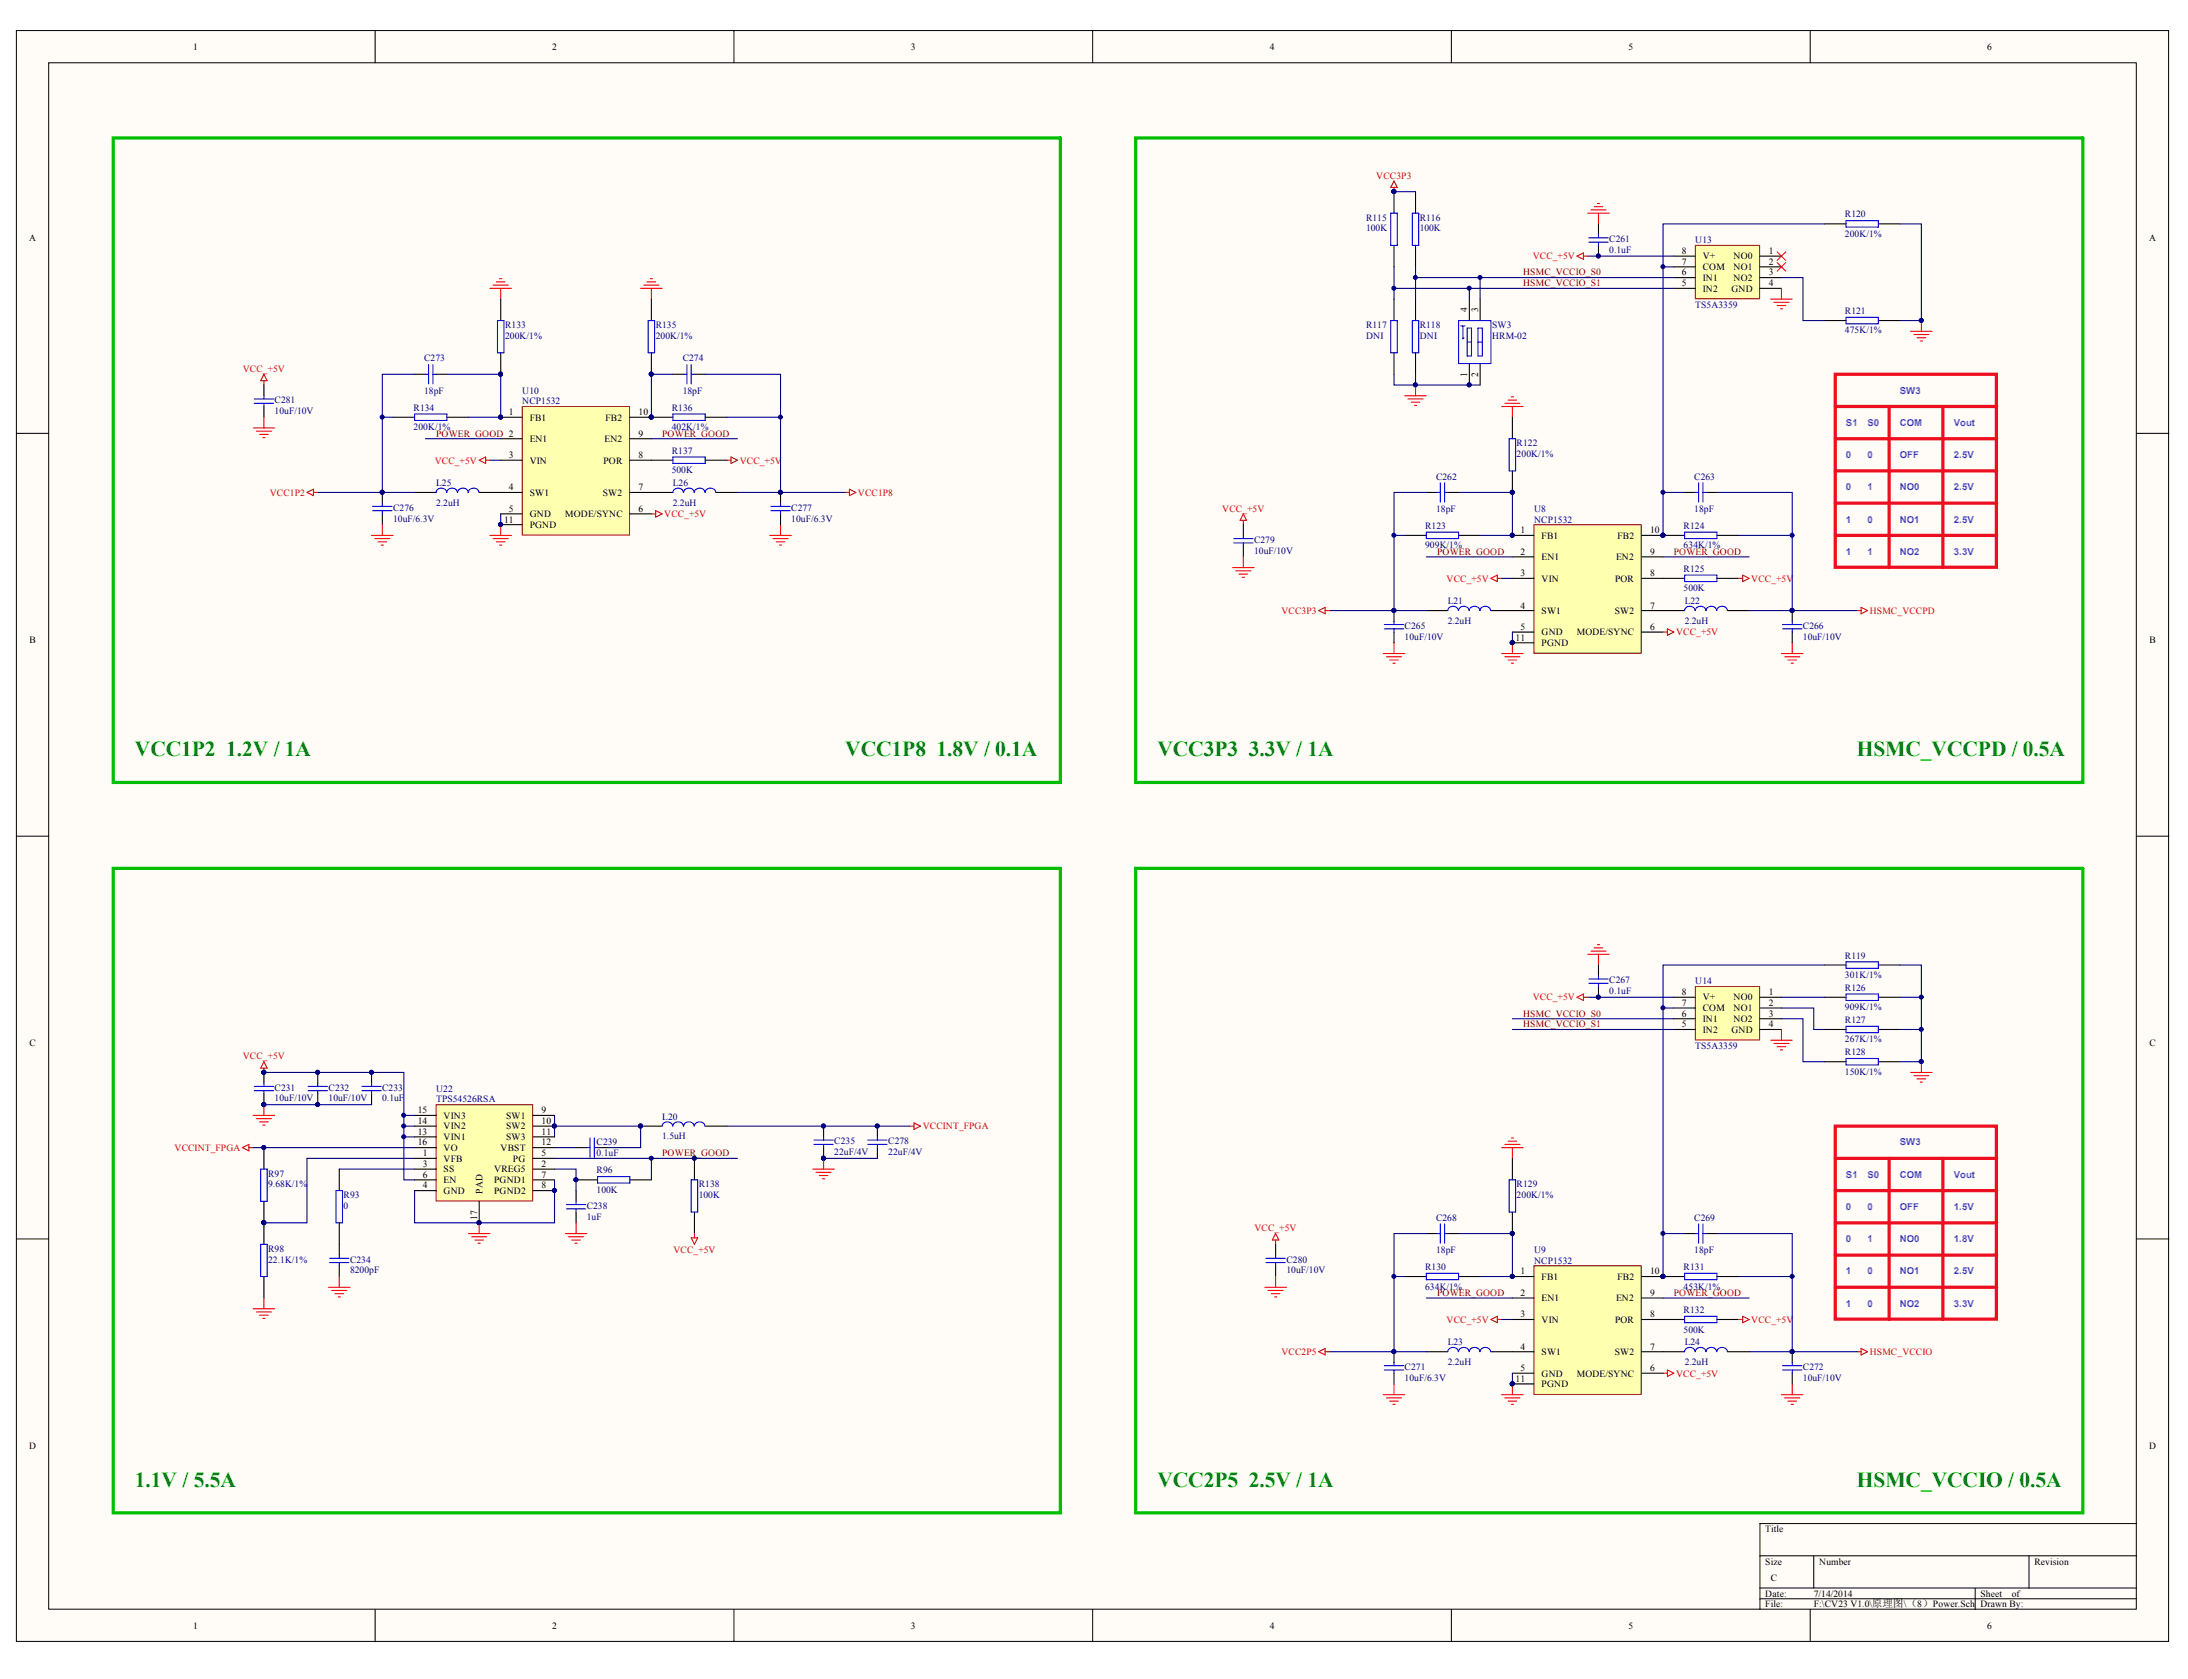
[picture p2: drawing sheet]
<svg xmlns="http://www.w3.org/2000/svg" width="270mm" height="207mm" viewBox="0 0 270 207" stroke-linecap="round" stroke-linejoin="round" font-family="sans-serif">
<defs><g id="words">
<g font-size="2.7" fill="#008000">
<text x="16.6" y="93.3">VCC1P2 1.2V / 1A</text>
<text x="104.3" y="93.3">VCC1P8 1.8V / 0.1A</text>
<text x="142.8" y="93.3">VCC3P3 3.3V / 1A</text>
<text x="229" y="93.3">HSMC_VCCPD / 0.5A</text>
<text x="16.6" y="183.4">1.1V / 5.5A</text>
<text x="142.8" y="183.4">VCC2P5 2.5V / 1A</text>
<text x="229" y="183.4">HSMC_VCCIO / 0.5A</text>
</g>
<g font-size="1.2">
<text x="23.8" y="6.2">1</text>
<text x="68.1" y="6.2">2</text>
<text x="112.3" y="6.2">3</text>
<text x="156.6" y="6.2">4</text>
<text x="200.8" y="6.2">5</text>
<text x="245.1" y="6.2">6</text>
<text x="3.6" y="29.7">A</text>
<text x="265.1" y="29.7">A</text>
<text x="207.5" y="35.3">5</text>
<text x="207.5" y="34">6</text>
<text x="207.5" y="32.7">7</text>
<text x="207.5" y="31.3">8</text>
<text x="210" y="36">IN2</text>
<text x="210" y="34.6">IN1</text>
<text x="210" y="33.3">COM</text>
<text x="210" y="32">V+</text>
<text x="213.6" y="36">GND</text>
<text x="213.8" y="32">NO0</text>
<text x="213.8" y="33.3">NO1</text>
<text x="213.8" y="34.6">NO2</text>
<text x="218.2" y="31.3">1</text>
<text x="218.2" y="32.7">2</text>
<text x="218.2" y="34">3</text>
<text x="218.2" y="35.3">4</text>
<text x="181" y="38.5" transform="rotate(-90 181 38.5)">4</text>
<text x="182.3" y="38.5" transform="rotate(-90 182.3 38.5)">3</text>
<text x="181" y="46.5" transform="rotate(-90 181 46.5)">1</text>
<text x="182.3" y="46.5" transform="rotate(-90 182.3 46.5)">2</text>
<text x="62.8" y="51.2">1</text>
<text x="65.3" y="51.9">FB1</text>
<text x="74.7" y="51.9">FB2</text>
<text x="78.8" y="53.8">9</text>
<text x="78.8" y="51.2">10</text>
<text x="62.8" y="56.5">3</text>
<text x="65.3" y="54.5">EN1</text>
<text x="65.3" y="57.2">VIN</text>
<text x="74.4" y="57.2">POR</text>
<text x="74.6" y="54.5">EN2</text>
<text x="78.8" y="56.5">8</text>
<text x="62.2" y="64.5">11</text>
<text x="62.8" y="60.5">4</text>
<text x="62.8" y="63.1">5</text>
<text x="65.3" y="61.1">SW1</text>
<text x="65.3" y="63.8">GND</text>
<text x="65.3" y="65.1">PGND</text>
<text x="69.7" y="63.8">MODE/SYNC</text>
<text x="74.3" y="61.1">SW2</text>
<text x="78.8" y="63.1">6</text>
<text x="78.8" y="60.5">7</text>
<text x="187.5" y="65.8">1</text>
<text x="203.5" y="65.8">10</text>
<text x="187.5" y="68.4">2</text>
<text x="187.5" y="71.1">3</text>
<text x="190.1" y="66.4">FB1</text>
<text x="190.1" y="69.1">EN1</text>
<text x="190.1" y="71.7">VIN</text>
<text x="199.2" y="71.7">POR</text>
<text x="199.3" y="69.1">EN2</text>
<text x="199.5" y="66.4">FB2</text>
<text x="203.5" y="71.1">8</text>
<text x="203.5" y="68.4">9</text>
<text x="187.5" y="75.1">4</text>
<text x="187.5" y="77.7">5</text>
<text x="190.1" y="75.7">SW1</text>
<text x="199.2" y="75.7">SW2</text>
<text x="203.5" y="77.7">6</text>
<text x="203.5" y="75.1">7</text>
<text x="3.6" y="79.4">B</text>
<text x="186.9" y="79">11</text>
<text x="190.1" y="78.3">GND</text>
<text x="190.1" y="79.7">PGND</text>
<text x="194.5" y="78.3">MODE/SYNC</text>
<text x="265.1" y="79.4">B</text>
<text x="207.5" y="125.4">6</text>
<text x="207.5" y="124.1">7</text>
<text x="207.5" y="122.8">8</text>
<text x="210" y="124.7">COM</text>
<text x="210" y="123.4">V+</text>
<text x="213.8" y="123.4">NO0</text>
<text x="213.8" y="124.7">NO1</text>
<text x="218.2" y="122.8">1</text>
<text x="218.2" y="124.1">2</text>
<text x="218.2" y="125.4">3</text>
<text x="3.6" y="129">C</text>
<text x="207.5" y="126.7">5</text>
<text x="210" y="127.4">IN2</text>
<text x="210" y="126">IN1</text>
<text x="213.6" y="127.4">GND</text>
<text x="213.8" y="126">NO2</text>
<text x="218.2" y="126.7">4</text>
<text x="265.1" y="129">C</text>
<text x="51.5" y="137.3">15</text>
<text x="54.7" y="138">VIN3</text>
<text x="62.4" y="138">SW1</text>
<text x="66.8" y="137.3">9</text>
<text x="51.5" y="141.3">16</text>
<text x="51.5" y="140">13</text>
<text x="51.5" y="138.6">14</text>
<text x="52.1" y="142.6">1</text>
<text x="52.1" y="143.9">3</text>
<text x="54.7" y="142">VO</text>
<text x="54.7" y="143.3">VFB</text>
<text x="54.7" y="140.6">VIN1</text>
<text x="54.7" y="139.3">VIN2</text>
<text x="61.8" y="142">VBST</text>
<text x="62.4" y="139.3">SW2</text>
<text x="62.4" y="140.6">SW3</text>
<text x="63.3" y="143.3">PG</text>
<text x="66.8" y="143.9">2</text>
<text x="66.8" y="142.6">5</text>
<text x="66.8" y="138.6">10</text>
<text x="66.8" y="141.3">12</text>
<text x="66.8" y="140">11</text>
<text x="52.1" y="146.6">4</text>
<text x="52.1" y="145.3">6</text>
<text x="54.7" y="144.6">SS</text>
<text x="54.7" y="147.3">GND</text>
<text x="54.7" y="145.9">EN</text>
<text x="59.5" y="147.3" transform="rotate(-90 59.5 147.3)">PAD</text>
<text x="61" y="144.6">VREG5</text>
<text x="61" y="145.9">PGND1</text>
<text x="61" y="147.3">PGND2</text>
<text x="66.8" y="145.3">7</text>
<text x="66.8" y="146.6">8</text>
<text x="58.8" y="150.4" transform="rotate(-90 58.8 150.4)">17</text>
<text x="187.5" y="157.2">1</text>
<text x="187.5" y="159.8">2</text>
<text x="190.1" y="157.9">FB1</text>
<text x="190.1" y="160.5">EN1</text>
<text x="199.3" y="160.5">EN2</text>
<text x="199.5" y="157.9">FB2</text>
<text x="203.5" y="159.8">9</text>
<text x="203.5" y="157.2">10</text>
<text x="187.5" y="162.5">3</text>
<text x="187.5" y="166.5">4</text>
<text x="190.1" y="163.1">VIN</text>
<text x="190.1" y="167.1">SW1</text>
<text x="199.2" y="167.1">SW2</text>
<text x="199.2" y="163.1">POR</text>
<text x="203.5" y="166.5">7</text>
<text x="203.5" y="162.5">8</text>
<text x="186.9" y="170.4">11</text>
<text x="187.5" y="169.1">5</text>
<text x="190.1" y="169.8">GND</text>
<text x="190.1" y="171.1">PGND</text>
<text x="194.5" y="169.8">MODE/SYNC</text>
<text x="203.5" y="169.1">6</text>
<text x="3.6" y="178.7">D</text>
<text x="265.1" y="178.7">D</text>
<text x="217.7" y="189">Title</text>
<text x="217.7" y="193">Size</text>
<text x="217.7" y="196.9">Date:</text>
<text x="218.4" y="194.9">C</text>
<text x="223.7" y="196.9">7/14/2014</text>
<text x="224.4" y="193">Number</text>
<text x="244.3" y="196.9">Sheet</text>
<text x="248.1" y="196.9">of</text>
<text x="250.9" y="193">Revision</text>
<text x="23.8" y="200.9">1</text>
<text x="68.1" y="200.9">2</text>
<text x="112.3" y="200.9">3</text>
<text x="156.6" y="200.9">4</text>
<text x="200.8" y="200.9">5</text>
<text x="217.7" y="198.2">File:</text>
<text x="223.7" y="198.2">F:\CV23 V1.0\原理图\（8）Power.Sch</text>
<text x="244.3" y="198.2">Drawn By:</text>
<text x="245.1" y="200.9">6</text>
</g>
<g font-size="1.2" fill="#bf0000">
<text x="169.8" y="22.1">VCC3P3</text>
<text x="189" y="32">VCC_+5V</text>
<text x="29.9" y="45.9">VCC_+5V</text>
<text x="53.6" y="57.2">VCC_+5V</text>
<text x="91.2" y="57.2">VCC_+5V</text>
<text x="33.3" y="61.1">VCC1P2</text>
<text x="81.9" y="63.8">VCC_+5V</text>
<text x="105.8" y="61.1">VCC1P8</text>
<text x="150.8" y="63.1">VCC_+5V</text>
<text x="178.4" y="71.7">VCC_+5V</text>
<text x="216" y="71.7">VCC_+5V</text>
<text x="158" y="75.7">VCC3P3</text>
<text x="230.6" y="75.7">HSMC_VCCPD</text>
<text x="206.7" y="78.3">VCC_+5V</text>
<text x="189" y="123.4">VCC_+5V</text>
<text x="29.9" y="130.7">VCC_+5V</text>
<text x="21.5" y="142">VCCINT_FPGA</text>
<text x="113.8" y="139.3">VCCINT_FPGA</text>
<text x="83.1" y="154.5">VCC_+5V</text>
<text x="154.7" y="151.9">VCC_+5V</text>
<text x="158" y="167.1">VCC2P5</text>
<text x="178.4" y="163.1">VCC_+5V</text>
<text x="216" y="163.1">VCC_+5V</text>
<text x="230.6" y="167.1">HSMC_VCCIO</text>
<text x="206.7" y="169.8">VCC_+5V</text>
</g>
<g font-size="1.2" fill="#000080">
<text x="168.5" y="27.2">R115</text>
<text x="168.5" y="28.5">100K</text>
<text x="175.1" y="27.2">R116</text>
<text x="175.1" y="28.5">100K</text>
<text x="198.5" y="29.9">C261</text>
<text x="227.6" y="26.8">R120</text>
<text x="227.6" y="29.2">200K/1%</text>
<text x="198.5" y="31.2">0.1uF</text>
<text x="209.1" y="30">U13</text>
<text x="62.3" y="40.5">R133</text>
<text x="62.3" y="41.8">200K/1%</text>
<text x="80.9" y="40.5">R135</text>
<text x="80.9" y="41.8">200K/1%</text>
<text x="168.5" y="40.5">R117</text>
<text x="168.5" y="41.8">DNI</text>
<text x="175.1" y="40.5">R118</text>
<text x="175.1" y="41.8">DNI</text>
<text x="184" y="40.5">SW3</text>
<text x="184" y="41.8">HRM-02</text>
<text x="209.1" y="38">TS5A3359</text>
<text x="227.6" y="38.7">R121</text>
<text x="227.6" y="41.1">475K/1%</text>
<text x="52.3" y="44.6">C273</text>
<text x="84.2" y="44.6">C274</text>
<text x="33.9" y="49.8">C281</text>
<text x="33.9" y="51.1">10uF/10V</text>
<text x="51" y="50.7">R134</text>
<text x="51" y="53">200K/1%</text>
<text x="52.3" y="48.5">18pF</text>
<text x="64.4" y="48.5">U10</text>
<text x="64.4" y="49.9">NCP1532</text>
<text x="82.9" y="50.7">R136</text>
<text x="82.9" y="53">402K/1%</text>
<text x="84.2" y="48.5">18pF</text>
<text x="53.8" y="59.9">L25</text>
<text x="82.9" y="56">R137</text>
<text x="82.9" y="58.3">500K</text>
<text x="83" y="59.9">L26</text>
<text x="177.1" y="59.1">C262</text>
<text x="187.1" y="55">R122</text>
<text x="187.1" y="56.4">200K/1%</text>
<text x="209" y="59.1">C263</text>
<text x="48.5" y="63">C276</text>
<text x="48.5" y="64.3">10uF/6.3V</text>
<text x="53.8" y="62.3">2.2uH</text>
<text x="83" y="62.3">2.2uH</text>
<text x="97.6" y="63">C277</text>
<text x="97.6" y="64.3">10uF/6.3V</text>
<text x="175.8" y="65.3">R123</text>
<text x="177.1" y="63.1">18pF</text>
<text x="189.2" y="63.1">U8</text>
<text x="189.2" y="64.5">NCP1532</text>
<text x="207.7" y="65.3">R124</text>
<text x="209" y="63.1">18pF</text>
<text x="154.7" y="67">C279</text>
<text x="154.7" y="68.3">10uF/10V</text>
<text x="175.8" y="67.6">909K/1%</text>
<text x="207.7" y="67.6">634K/1%</text>
<text x="207.7" y="70.6">R125</text>
<text x="173.3" y="77.5">C265</text>
<text x="178.6" y="74.5">L21</text>
<text x="178.6" y="76.9">2.2uH</text>
<text x="207.7" y="72.9">500K</text>
<text x="207.8" y="74.5">L22</text>
<text x="207.8" y="76.9">2.2uH</text>
<text x="222.4" y="77.5">C266</text>
<text x="173.3" y="78.9">10uF/10V</text>
<text x="222.4" y="78.9">10uF/10V</text>
<text x="227.6" y="118.3">R119</text>
<text x="198.5" y="121.3">C267</text>
<text x="198.5" y="122.6">0.1uF</text>
<text x="209.1" y="121.4">U14</text>
<text x="227.6" y="120.6">301K/1%</text>
<text x="227.6" y="122.2">R126</text>
<text x="227.6" y="124.6">909K/1%</text>
<text x="209.1" y="129.4">TS5A3359</text>
<text x="227.6" y="126.2">R127</text>
<text x="227.6" y="128.6">267K/1%</text>
<text x="227.6" y="130.2">R128</text>
<text x="33.9" y="134.5">C231</text>
<text x="33.9" y="135.8">10uF/10V</text>
<text x="40.5" y="134.5">C232</text>
<text x="40.5" y="135.8">10uF/10V</text>
<text x="47.1" y="134.5">C233</text>
<text x="47.1" y="135.8">0.1uF</text>
<text x="53.8" y="134.7">U22</text>
<text x="53.8" y="136">TPS54526RSA</text>
<text x="227.6" y="132.6">150K/1%</text>
<text x="73.6" y="141.3">C239</text>
<text x="73.6" y="142.6">0.1uF</text>
<text x="81.7" y="138.1">L20</text>
<text x="81.7" y="140.5">1.5uH</text>
<text x="102.9" y="141.2">C235</text>
<text x="102.9" y="142.5">22uF/4V</text>
<text x="109.6" y="141.2">C278</text>
<text x="109.6" y="142.5">22uF/4V</text>
<text x="33.1" y="145.1">R97</text>
<text x="33.1" y="146.5">9.68K/1%</text>
<text x="42.4" y="147.8">R93</text>
<text x="42.4" y="149.1">0</text>
<text x="72.4" y="149.1">C238</text>
<text x="73.6" y="144.7">R96</text>
<text x="73.6" y="147.1">100K</text>
<text x="86.2" y="146.5">R138</text>
<text x="86.2" y="147.8">100K</text>
<text x="187.1" y="146.5">R129</text>
<text x="187.1" y="147.8">200K/1%</text>
<text x="33.1" y="154.4">R98</text>
<text x="33.1" y="155.7">22.1K/1%</text>
<text x="43.2" y="155.7">C234</text>
<text x="72.4" y="150.4">1uF</text>
<text x="158.7" y="155.7">C280</text>
<text x="177.1" y="150.6">C268</text>
<text x="177.1" y="154.5">18pF</text>
<text x="189.2" y="154.5">U9</text>
<text x="189.2" y="155.8">NCP1532</text>
<text x="209" y="150.6">C269</text>
<text x="209" y="154.5">18pF</text>
<text x="43.2" y="157.1">8200pF</text>
<text x="158.7" y="157.1">10uF/10V</text>
<text x="175.8" y="156.6">R130</text>
<text x="175.8" y="159">634K/1%</text>
<text x="207.7" y="156.6">R131</text>
<text x="207.7" y="159">453K/1%</text>
<text x="207.7" y="161.9">R132</text>
<text x="178.6" y="165.9">L23</text>
<text x="207.7" y="164.3">500K</text>
<text x="207.8" y="165.9">L24</text>
<text x="173.3" y="169">C271</text>
<text x="173.3" y="170.3">10uF/6.3V</text>
<text x="178.6" y="168.3">2.2uH</text>
<text x="207.8" y="168.3">2.2uH</text>
<text x="222.4" y="169">C272</text>
<text x="222.4" y="170.3">10uF/10V</text>
</g>
<g font-size="1.2" fill="#800000">
<text x="187.9" y="34">HSMC_VCCIO_S0</text>
<text x="187.9" y="35.3">HSMC_VCCIO_S1</text>
<text x="53.8" y="53.8">POWER_GOOD 2</text>
<text x="81.7" y="53.8">POWER_GOOD</text>
<text x="177.3" y="68.4">POWER_GOOD</text>
<text x="206.4" y="68.4">POWER_GOOD</text>
<text x="187.9" y="125.4">HSMC_VCCIO_S0</text>
<text x="187.9" y="126.7">HSMC_VCCIO_S1</text>
<text x="81.7" y="142.6">POWER_GOOD</text>
<text x="177.3" y="159.8">POWER_GOOD</text>
<text x="206.4" y="159.8">POWER_GOOD</text>
</g>
<g font-size="1.2" fill="#0082ff">
<text x="227.7" y="52.5">S1</text>
<text x="230.3" y="52.5">S0</text>
<text x="234.3" y="52.5">COM</text>
<text x="234.3" y="48.5">SW3</text>
<text x="241" y="52.5">Vout</text>
<text x="227.7" y="56.5">0</text>
<text x="230.3" y="56.5">0</text>
<text x="234.3" y="56.5">OFF</text>
<text x="241" y="56.5">2.5V</text>
<text x="227.7" y="64.5">1</text>
<text x="227.7" y="60.5">0</text>
<text x="230.3" y="64.5">0</text>
<text x="230.3" y="60.5">1</text>
<text x="234.3" y="64.5">NO1</text>
<text x="234.3" y="60.5">NO0</text>
<text x="241" y="64.5">2.5V</text>
<text x="241" y="60.5">2.5V</text>
<text x="227.7" y="68.5">1</text>
<text x="230.3" y="68.5">1</text>
<text x="234.3" y="68.5">NO2</text>
<text x="241" y="68.5">3.3V</text>
<text x="234.3" y="141.3">SW3</text>
<text x="227.7" y="145.3">S1</text>
<text x="227.7" y="149.2">0</text>
<text x="230.3" y="145.3">S0</text>
<text x="230.3" y="149.2">0</text>
<text x="234.3" y="145.3">COM</text>
<text x="234.3" y="149.2">OFF</text>
<text x="241" y="145.3">Vout</text>
<text x="241" y="149.2">1.5V</text>
<text x="227.7" y="153.2">0</text>
<text x="230.3" y="153.2">1</text>
<text x="234.3" y="153.2">NO0</text>
<text x="241" y="153.2">1.8V</text>
<text x="227.7" y="161.1">1</text>
<text x="227.7" y="157.2">1</text>
<text x="230.3" y="157.2">0</text>
<text x="230.3" y="161.1">0</text>
<text x="234.3" y="157.2">NO1</text>
<text x="234.3" y="161.1">NO2</text>
<text x="241" y="157.2">2.5V</text>
<text x="241" y="161.1">3.3V</text>
</g>
</g></defs>
<g fill="#fffcf8" stroke="#000" stroke-width=".12">
<path d="M2 3.8h265.5v198.6h-265.5z"/>
<path d="M6 7.7h257.5v190.8h-257.5z"/>
</g>
<g fill="none" stroke="#000" stroke-width=".12">
<path d="M46.3 3.8v3.9M90.5 3.8v3.9M134.8 3.8v3.9M179 3.8v3.9M223.3 3.8v3.9M2 53.4h4M263.5 53.4h4M2 103.1h4M263.5 103.1h4M2 152.8h4M263.5 152.8h4M46.3 198.5v4"/>
<path d="M90.5 198.5v4M134.8 198.5v4M179 198.5v4M217.1 191.9h46.4M217.1 195.9h46.4M217.1 197.2h46.4M223.3 198.5v4M223.7 191.9v4M243.6 195.9v2.6M250.3 191.9v4M263.5 187.9h-46.4v10.6"/>
</g>
<g fill="none" stroke="#000" stroke-width=".13">
<path d="M186.5 51.5v2.6M186.5 58.1v2.6M171.9 75.3v1.3M171.9 78v1.3M173.3 66h2.6M175.9 60.7h1.4M175.9 75.3h2.7M178.6 60.7h1.3M179.9 66h2.7M183.9 75.3h2.6M205.1 66h2.7M205.1 75.3h2.7"/>
<path d="M205.1 71.3h2.7M207.8 60.7h1.3M210.4 60.7h1.4M211.8 66h2.6M211.8 71.3h2.6M213.1 75.3h2.6M221.1 75.3v1.3M221.1 78v1.3M32.6 132.3v1.3M32.6 134.9v1.3M39.2 132.3v1.3M39.2 134.9v1.3"/>
<path d="M45.8 132.3v1.3M45.8 134.9v1.3M79 138.9h2.7M87 138.9h2.6M101.6 138.9v1.3M32.6 141.5v2.7M32.6 148.2v5.3M32.6 157.4v2.7M41.8 144.2v2.6M41.8 150.8v4M41.8 156.1v1.3M71.1 145.5h2.6"/>
<path d="M71.1 146.8v1.4M71.1 149.5v1.3M71.1 141.5h1.3M73.7 141.5h1.3M77.7 145.5h2.6M101.6 141.5v1.4"/>
</g>
<g fill="#000080" stroke="#000080" stroke-width=".12">
<circle cx="101.6" cy="138.9" r=".25"/>
<circle cx="101.6" cy="142.8" r=".25"/>
<circle cx="71" cy="145.5" r=".25"/>
<circle cx="32.5" cy="132.3" r=".25"/>
<circle cx="32.5" cy="136.2" r=".25"/>
<circle cx="39.2" cy="132.3" r=".25"/>
<circle cx="39.2" cy="136.2" r=".25"/>
<circle cx="45.8" cy="132.3" r=".25"/>
<circle cx="32.5" cy="150.8" r=".25"/>
<circle cx="32.5" cy="141.5" r=".25"/>
<circle cx="79" cy="138.9" r=".25"/>
<circle cx="205.1" cy="66" r=".25"/>
<circle cx="221" cy="75.3" r=".25"/>
<circle cx="171.9" cy="75.3" r=".25"/>
<circle cx="186.5" cy="60.7" r=".25"/>
<circle cx="186.5" cy="79.3" r=".25"/>
</g>
<g fill="none" stroke="#00f" stroke-width=".13">
<path d="M177.6 59.5v2.4M178.2 59.5v2.4M186.1 54.1h.8v4h-.8zM209.5 59.5v2.4M210 59.5v2.4M170.7 77.6h2.4M170.7 77h2.4M171.9 76.6v.4M171.9 77.6v.4M175.9 65.6h4v.8h-4zM177.3 60.7h.3M178.2 60.7h.4"/>
<path d="M179.9 75.3a.65 .65 0 0 0-.7-.5 .65 .65 0 0 0-.6 .5M181.2 75.3a.65 .65 0 0 0-.7-.5 .65 .65 0 0 0-.6 .5M182.5 75.3a.65 .65 0 0 0-.6-.5 .65 .65 0 0 0-.7 .5M183.8 75.3a.65 .65 0 0 0-.6-.5 .65 .65 0 0 0-.6 .5M207.8 65.6h4v.8h-4zM207.8 70.9h4v.8h-4zM209.1 75.3a.65 .65 0 0 0-.7-.5 .65 .65 0 0 0-.6 .5M209.1 60.7h.4M210 60.7h.4M210.4 75.3a.65 .65 0 0 0-.6-.5 .65 .65 0 0 0-.7 .5M211.7 75.3a.65 .65 0 0 0-.6-.5 .65 .65 0 0 0-.7 .5M213.1 75.3a.65 .65 0 0 0-.7-.5 .65 .65 0 0 0-.6 .5"/>
<path d="M219.9 77.6h2.4M219.9 77h2.4M221.1 76.6v.4M221.1 77.6v.4M31.4 134.5h2.3M31.4 134h2.3M32.6 133.6v.4M32.6 134.5v.4M38 134.5h2.4M38 134h2.4M39.2 133.6v.4M39.2 134.5v.4"/>
<path d="M44.6 134.5h2.4M44.6 134h2.4M45.8 133.6v.4M45.8 134.5v.4M83 138.9a.65 .65 0 0 0-.7-.5 .65 .65 0 0 0-.6 .5M84.3 138.9a.65 .65 0 0 0-.7-.5 .65 .65 0 0 0-.6 .5M85.6 138.9a.65 .65 0 0 0-.6-.5 .65 .65 0 0 0-.7 .5M86.9 138.9a.65 .65 0 0 0-.6-.5 .65 .65 0 0 0-.6 .5M32.2 144.2h.8v4h-.8zM32.2 153.5h.8v3.9h-.8zM40.7 155.2h2.3M40.7 155.7h2.3"/>
<path d="M41.4 146.8h.8v4h-.8zM41.8 154.8v.4M41.8 155.7v.4M69.9 149.1h2.3M69.9 148.6h2.3M71.1 148.2v.4M71.1 149.1v.4M72.4 141.5h.4M72.8 140.4v2.3M73.3 141.5h.4M73.3 140.4v2.3M73.7 145.1h4v.8h-4z"/>
<path d="M100.4 141.1h2.4M100.4 140.6h2.4M101.6 140.2v.4M101.6 141.1v.4"/>
</g>
<path d="M162.6 75.3l.8-.4v.8zM163.4 75.3h.6M183.9 71.3l.8-.4v.8zM184.7 71.3h.5M214.4 71.3h.6M215 70.9l.7 .4-.7 .4zM229 75.3h.6M229.6 74.9l.8 .4-.8 .4zM32.6 130.9l.4 .8h-.8zM32.6 131.7v.6M112.2 138.9h.5M112.7 138.5l.8 .4-.8 .4z" fill="none" stroke="#bf0000" stroke-width=".13"/>
<g fill="none" stroke="#f00" stroke-width=".13">
<path d="M185.2 50.1h2.7M185.6 49.7h1.9M186 49.3h1.1M186.4 48.9h.3M186.5 50.1v1.4M171.9 79.3v1.3M186.5 79.3v1.3M221.1 79.3v1.3M170.6 80.6h2.7M171 81h1.9M171.4 81.4h1.1M171.8 81.8h.3"/>
<path d="M185.2 80.6h2.7M185.6 81h1.9M186 81.4h1.1M186.4 81.8h.3M219.7 80.6h2.7M220.1 81h1.9M220.5 81.4h1.1M220.9 81.8h.3M31.2 161.4h2.7M31.6 161.8h1.9M32 162.2h1.1M32.4 162.6h.3"/>
<path d="M32.6 160.1v1.3"/>
</g>
<path d="M164 75.3h11.9M185.2 71.3h1.3" fill="none" stroke="#000080" stroke-width=".13"/>
<path d="M209.1 30.3h7.9v6.5h-7.9z" fill="#ffffb0" stroke="#800000" stroke-width=".12"/>
<g fill="none" stroke="#000" stroke-width=".13">
<path d="M171.9 23.6v2.7M171.9 30.3v2.6M171.9 36.9v2.6M174.6 23.6v2.7M174.6 30.3v2.6M174.6 36.9v2.6M181.2 36.9v2.6M182.6 36.9v2.6M197.2 27.6v1.3M197.2 30.3v1.3M206.5 31.6h2.6M206.5 32.9h2.6"/>
<path d="M206.5 34.2h2.6M206.5 35.6h2.6M217.1 31.6h2.6M217.1 32.9h2.6M217.1 34.2h2.6M217.1 35.6h2.6M225 27.6h2.7M225 39.5h2.7M231.7 27.6h2.6M231.7 39.5h2.6M171.9 43.5v2.7M174.6 43.5v2.7"/>
<path d="M181.2 44.8v2.7M182.6 44.8v2.7M225 119h2.7M231.7 119h2.6M173.3 157.4h2.6M175.9 152.1h1.4M178.6 152.1h1.3M179.9 157.4h2.7M186.5 142.9v2.6M186.5 149.5v2.6M205.1 157.4h2.7M207.8 152.1h1.3"/>
<path d="M210.4 152.1h1.4M211.8 157.4h2.6M171.9 166.7v1.3M171.9 169.4v1.3M175.9 166.7h2.7M183.9 166.7h2.6M205.1 166.7h2.7M205.1 162.7h2.7M211.8 162.7h2.6M213.1 166.7h2.6M221.1 166.7v1.3M221.1 169.4v1.3"/>
</g>
<g fill="none" stroke="#00f" stroke-width=".13">
<path d="M171.5 39.5h.8v4h-.8zM171.5 26.3h.8v4h-.8zM174.2 39.5h.8v4h-.8zM174.2 26.3h.8v4h-.8zM179.9 39.5h4v5.3h-4zM196 29.9h2.4M196 29.3h2.4M197.2 28.9v.4M197.2 29.9v.4M227.7 27.2h4v.8h-4zM227.7 39.1h4v.8h-4zM180.2 40.2h.5"/>
<path d="M180.4 40.2v1.6l.2-.1M181 40.5h.5v3.4h-.5zM181 42.2h.5M182.3 40.5h.5v3.4h-.5zM182.3 42.2h.5M227.7 118.6h4v.8h-4zM175.9 157h4v.8h-4zM177.3 152.1h.3M177.6 151v2.3M178.2 152.1h.4M178.2 151v2.3M186.1 145.5h.8v4h-.8z"/>
<path d="M207.8 157h4v.8h-4zM209.1 152.1h.4M209.5 151v2.3M210 152.1h.4M210 151v2.3M170.7 169h2.4M170.7 168.4h2.4M171.9 168v.4M171.9 169v.4M179.9 166.7a.65 .65 0 0 0-.7-.5 .65 .65 0 0 0-.6 .5M181.2 166.7a.65 .65 0 0 0-.7-.5 .65 .65 0 0 0-.6 .5M182.5 166.7a.65 .65 0 0 0-.6-.5 .65 .65 0 0 0-.7 .5"/>
<path d="M183.8 166.7a.65 .65 0 0 0-.6-.5 .65 .65 0 0 0-.6 .5M207.8 162.3h4v.8h-4zM209.1 166.7a.65 .65 0 0 0-.7-.5 .65 .65 0 0 0-.6 .5M210.4 166.7a.65 .65 0 0 0-.6-.5 .65 .65 0 0 0-.7 .5M211.7 166.7a.65 .65 0 0 0-.6-.5 .65 .65 0 0 0-.7 .5M213.1 166.7a.65 .65 0 0 0-.7-.5 .65 .65 0 0 0-.6 .5M219.9 169h2.4M219.9 168.4h2.4M221.1 168v.4M221.1 169v.4"/>
</g>
<path d="M195.8 31.6h10.7M205.1 32.9h1.4M219.7 34.2h2.7v5.3h2.6M205.1 60.7h2.7M214.4 66h6.7M164 166.7h11.9M185.2 162.7h1.3" fill="none" stroke="#000080" stroke-width=".13"/>
<g fill="none" stroke="#f00" stroke-width=".13">
<path d="M195.8 26.3h2.7M196.2 25.9h1.9M196.6 25.5h1.1M197 25.1h.3M197.2 26.3v1.3M218.4 36.9h2.7M218.8 37.3h1.9M219.2 37.7h1.1M219.6 38.1h.3M219.7 35.6v1.3M237 39.5v1.4M173.3 48.8h2.6"/>
<path d="M173.7 49.2h1.8M174.1 49.6h1M174.5 50h.2M174.6 47.5v1.3M235.7 40.9h2.6M236.1 41.3h1.8M236.5 41.7h1M236.9 42.1h.2M185.2 141.5h2.7M185.6 141.1h1.9M186 140.7h1.1M186.4 140.4h.3"/>
<path d="M186.5 141.5v1.4M170.6 172h2.7M171 172.4h1.9M171.4 172.8h1.1M171.8 173.2h.3M171.9 170.7v1.3M185.2 172h2.7M185.6 172.4h1.9M186 172.8h1.1M186.4 173.2h.3M186.5 170.7v1.3M219.7 172h2.7"/>
<path d="M220.1 172.4h1.9M220.5 172.8h1.1M220.9 173.2h.3M221.1 170.7v1.3"/>
</g>
<path d="M171.9 22.3l.4 .8h-.8zM171.9 23.1v.5M194.5 31.6l.8-.4v.8zM195.3 31.6h.5M162.6 166.7l.8-.4v.8zM163.4 166.7h.6M183.9 162.7l.8-.4v.8zM184.7 162.7h.5M214.4 162.7h.6M215 162.3l.7 .4-.7 .4zM229 166.7h.6M229.6 166.3l.8 .4-.8 .4z" fill="none" stroke="#bf0000" stroke-width=".13"/>
<g fill="#000080" stroke="#000080" stroke-width=".12">
<circle cx="197.1" cy="31.6" r=".25"/>
<circle cx="237" cy="39.5" r=".25"/>
<circle cx="181.2" cy="47.5" r=".25"/>
<circle cx="171.9" cy="23.6" r=".25"/>
<circle cx="174.6" cy="47.5" r=".25"/>
<circle cx="205.1" cy="32.9" r=".25"/>
<circle cx="205.1" cy="60.7" r=".25"/>
<circle cx="221" cy="66" r=".25"/>
<circle cx="205.1" cy="157.4" r=".25"/>
<circle cx="221" cy="166.7" r=".25"/>
<circle cx="171.9" cy="166.7" r=".25"/>
<circle cx="186.5" cy="152.1" r=".25"/>
<circle cx="186.5" cy="170.7" r=".25"/>
</g>
<path d="M209.1 121.7h7.9v6.6h-7.9z" fill="#ffffb0" stroke="#800000" stroke-width=".12"/>
<g fill="none" stroke="#000" stroke-width=".13">
<path d="M61.8 36.9v2.6M80.3 36.9v2.6M48.5 51.5h2.6M51.1 46.2h1.4M53.8 46.2h1.3M55.1 51.5h2.7M61.8 43.5v2.7M80.3 51.5h2.7M80.3 56.8h2.7M80.3 43.5v2.7M83 46.2h1.3M85.7 46.2h1.3"/>
<path d="M87 51.5h2.6M87 56.8h2.6M47.2 60.7v1.4M47.2 63.4v1.3M51.1 60.7h2.7M59.1 60.7h2.7M80.3 60.7h2.7M88.3 60.7h2.7M96.3 60.7v1.4M96.3 63.4v1.3M197.2 119v1.3M197.2 121.7v1.3"/>
<path d="M206.5 123h2.6M206.5 124.3h2.6M206.5 125.6h2.6M206.5 127h2.6M217.1 123h2.6M217.1 124.3h2.6M217.1 125.6h2.6M217.1 127h2.6M225 123h2.7M225 127h2.7M225 130.9h2.7M231.7 123h2.6"/>
<path d="M231.7 127h2.6M231.7 130.9h2.6"/>
</g>
<g fill="none" stroke="#00f" stroke-width=".13">
<path d="M61.4 39.5h.8v4h-.8zM79.9 39.5h.8v4h-.8zM51.1 51.1h4v.8h-4zM52.5 46.2h.4M52.9 45v2.4M53.4 46.2h.4M53.4 45v2.4M83 51.1h4v.8h-4zM83 56.4h4v.8h-4zM84.3 46.2h.4M84.7 45v2.4M85.3 46.2h.4"/>
<path d="M85.3 45v2.4M46 63h2.4M46 62.5h2.4M47.2 62.1v.4M47.2 63v.4M55.1 60.7a.65 .65 0 0 0-.7-.5 .65 .65 0 0 0-.6 .5M56.4 60.7a.65 .65 0 0 0-.6-.5 .65 .65 0 0 0-.7 .5M57.7 60.7a.65 .65 0 0 0-.6-.5 .65 .65 0 0 0-.7 .5M59.1 60.7a.65 .65 0 0 0-.7-.5 .65 .65 0 0 0-.6 .5M84.3 60.7a.65 .65 0 0 0-.7-.5 .65 .65 0 0 0-.6 .5M85.6 60.7a.65 .65 0 0 0-.6-.5 .65 .65 0 0 0-.7 .5M86.9 60.7a.65 .65 0 0 0-.6-.5 .65 .65 0 0 0-.6 .5"/>
<path d="M88.3 60.7a.65 .65 0 0 0-.7-.5 .65 .65 0 0 0-.6 .5M95.1 63h2.4M95.1 62.5h2.4M96.3 62.1v.4M96.3 63v.4M196 121.3h2.4M196 120.7h2.4M197.2 120.3v.4M197.2 121.3v.4M227.7 122.6h4v.8h-4zM227.7 126.6h4v.8h-4zM227.7 130.5h4v.8h-4z"/>
</g>
<g fill="none" stroke="#000080" stroke-width=".13">
<path d="M234.3 27.6h2.7v11.9h-2.7M60.4 56.8h1.4M83 46.2h-2.7v5.3M89.6 51.5h6.7M39.2 60.7h11.9M186.5 125.6h20M186.5 127h20M195.8 123h10.7M205.1 124.3h1.4M219.7 125.6h2.7v5.3h2.6M219.7 124.3h4v2.7h1.3M219.7 123h5.3"/>
<path d="M234.3 123h2.7M234.3 127h2.7M205.1 152.1h2.7M214.4 157.4h6.7"/>
</g>
<g fill="none" stroke="#f00" stroke-width=".13">
<path d="M60.4 35.6h2.7M60.8 35.2h1.9M61.2 34.8h1.1M61.6 34.4h.3M61.8 35.6v1.3M79 35.6h2.7M79.4 35.2h1.9M79.8 34.8h1.1M80.2 34.4h.3M80.3 35.6v1.3M45.8 66h2.7M46.2 66.4h1.9"/>
<path d="M46.6 66.8h1.1M47 67.2h.3M47.2 64.7v1.3M60.4 66h2.7M60.8 66.4h1.9M61.2 66.8h1.1M61.6 67.2h.3M61.8 64.7v1.3M94.9 66h2.7M95.3 66.4h1.9M95.7 66.8h1.1M96.1 67.2h.3"/>
<path d="M96.3 64.7v1.3M195.8 117.7h2.7M196.2 117.3h1.9M196.6 116.9h1.1M197 116.5h.3M197.2 117.7v1.3M218.4 128.3h2.7M218.8 128.7h1.9M219.2 129.1h1.1M219.6 129.5h.3M219.7 127v1.3M235.7 132.3h2.6"/>
<path d="M236.1 132.7h1.8M236.5 133.1h1M236.9 133.5h.2M237 130.9v1.4"/>
</g>
<path d="M59.1 56.8l.8-.4v.8zM59.9 56.8h.5M89.6 56.8h.6M90.2 56.4l.8 .4-.8 .4zM37.9 60.7l.8-.4v.8zM38.7 60.7h.5M104.2 60.7h.6M104.8 60.3l.8 .4-.8 .4zM194.5 123l.8-.4v.8zM195.3 123h.5" fill="none" stroke="#bf0000" stroke-width=".13"/>
<g fill="#000080" stroke="#000080" stroke-width=".12">
<circle cx="197.1" cy="123" r=".25"/>
<circle cx="237" cy="130.9" r=".25"/>
<circle cx="237" cy="123" r=".25"/>
<circle cx="237" cy="127" r=".25"/>
<circle cx="205.1" cy="124.3" r=".25"/>
<circle cx="205.1" cy="152.1" r=".25"/>
<circle cx="221" cy="157.4" r=".25"/>
<circle cx="80.3" cy="51.4" r=".25"/>
<circle cx="96.3" cy="60.7" r=".25"/>
<circle cx="47.1" cy="60.7" r=".25"/>
<circle cx="61.7" cy="46.1" r=".25"/>
<circle cx="61.7" cy="64.7" r=".25"/>
<circle cx="96.3" cy="51.4" r=".25"/>
<circle cx="80.3" cy="46.1" r=".25"/>
<circle cx="237" cy="39.5" r=".25"/>
</g>
<path d="M219.2 32.4l1.1 1M219.2 31.1l1.1 1M220.3 32.4l-1.1 1M220.3 31.1l-1.1 1" fill="none" stroke="#f00" stroke-width=".12"/>
<path d="M189.2 156.1h13.2v15.9h-13.2z" fill="#ffffb0" stroke="#800000" stroke-width=".12"/>
<path d="M186.5 157.4h2.7M202.5 157.4h2.6M186.5 160.1h2.7M186.5 162.7h2.7M186.5 166.7h2.7M186.5 169.4h2.7M186.5 170.7h2.7M202.5 160.1h2.6M202.5 162.7h2.6M202.5 166.7h2.6M202.5 169.4h2.6" fill="none" stroke="#000" stroke-width=".13"/>
<g fill="#000080" stroke="#000080" stroke-width=".12">
<circle cx="186.5" cy="157.4" r=".25"/>
<circle cx="205.1" cy="157.4" r=".25"/>
<circle cx="186.5" cy="170.7" r=".25"/>
</g>
<path d="M189.2 64.7h13.2v15.9h-13.2z" fill="#ffffb0" stroke="#800000" stroke-width=".12"/>
<path d="M186.5 66h2.7M186.5 68.7h2.7M186.5 71.3h2.7M186.5 75.3h2.7M186.5 78h2.7M186.5 79.3h2.7M202.5 66h2.6M202.5 68.7h2.6M202.5 71.3h2.6M202.5 75.3h2.6M202.5 78h2.6" fill="none" stroke="#000" stroke-width=".13"/>
<g fill="#000080" stroke="#000080" stroke-width=".12">
<circle cx="186.5" cy="66" r=".25"/>
<circle cx="205.1" cy="66" r=".25"/>
<circle cx="186.5" cy="79.3" r=".25"/>
</g>
<path d="M64.4 50.1h13.2v15.9h-13.2z" fill="#ffffb0" stroke="#800000" stroke-width=".12"/>
<g fill="none" stroke="#000" stroke-width=".13">
<path d="M61.8 51.5h2.6M61.8 54.1h2.6M61.8 56.8h2.6M77.7 51.5h2.6M77.7 54.1h2.6M77.7 56.8h2.6M61.8 60.7h2.6M61.8 63.4h2.6M61.8 64.7h2.6M77.7 60.7h2.6M77.7 63.4h2.6M108.2 138.9v1.3"/>
<path d="M108.2 141.5v1.4"/>
</g>
<g fill="#000080" stroke="#000080" stroke-width=".12">
<circle cx="61.7" cy="51.4" r=".25"/>
<circle cx="80.3" cy="51.4" r=".25"/>
<circle cx="61.7" cy="64.7" r=".25"/>
<circle cx="186.5" cy="79.3" r=".25"/>
<circle cx="186.5" cy="170.7" r=".25"/>
<circle cx="32.5" cy="136.2" r=".25"/>
<circle cx="59.1" cy="150.8" r=".25"/>
<circle cx="32.5" cy="150.8" r=".25"/>
<circle cx="108.2" cy="138.9" r=".25"/>
<circle cx="101.6" cy="142.8" r=".25"/>
<circle cx="49.8" cy="140.2" r=".25"/>
<circle cx="49.8" cy="138.9" r=".25"/>
</g>
<path d="M61.8 63.4v1.3M186.5 78v1.3M32.6 136.2h13.2M49.8 138.9h1.3M41.8 144.2h9.3M49.8 140.2h1.3M51.1 142.9h-13.2v7.9h-5.3M68.4 144.2h2.7v2.6M68.4 141.5h2.7M101.6 142.9h6.6M186.5 169.4v1.3" fill="none" stroke="#000080" stroke-width=".13"/>
<path d="M80.3 63.4h.6M80.9 63l.8 .4-.8 .4zM205.1 78h.6M205.7 77.6l.8 .4-.8 .4zM29.9 141.5l.8-.4v.8zM30.7 141.5h.5M205.1 169.4h.6M205.7 169l.8 .4-.8 .4z" fill="none" stroke="#bf0000" stroke-width=".13"/>
<g fill="none" stroke="#f00" stroke-width=".13">
<path d="M31.2 137.6h2.7M31.6 138h1.9M32 138.4h1.1M32.4 138.8h.3M32.6 136.2v1.4M40.5 158.8h2.7M40.9 159.2h1.9M41.3 159.6h1.1M41.7 160h.3M41.8 157.4v1.4M57.8 152.1h2.6M58.2 152.5h1.8"/>
<path d="M58.6 152.9h1M59 153.3h.2M59.1 150.8v1.3M69.7 152.1h2.7M70.1 152.5h1.9M70.5 152.9h1.1M70.9 153.3h.3M71.1 150.8v1.3M100.3 144.2h2.6M100.7 144.6h1.8M101.1 145h1M101.5 145.4h.2"/>
<path d="M101.6 142.9v1.3"/>
</g>
<path d="M107 141.1h2.4M107 140.6h2.4M108.2 140.2v.4M108.2 141.1v.4" fill="none" stroke="#00f" stroke-width=".13"/>
<path d="M53.8 136.2h11.9v11.9h-11.9z" fill="#ffffb0" stroke="#800000" stroke-width=".12"/>
<g fill="none" stroke="#000" stroke-width=".13">
<path d="M32.6 47.5v1.3M32.6 50.1v1.4M153.4 64.7v1.3M153.4 67.4v1.3M51.1 137.6h2.7M51.1 138.9h2.7M65.7 137.6h2.7M65.7 138.9h2.7M51.1 141.5h2.7M51.1 142.9h2.7M51.1 144.2h2.7M51.1 146.8h2.7"/>
<path d="M51.1 145.5h2.7M51.1 140.2h2.7M59.1 148.2v2.6M65.7 141.5h2.7M65.7 142.9h2.7M65.7 144.2h2.7M65.7 146.8h2.7M65.7 145.5h2.7M65.7 140.2h2.7M85.7 142.9v2.6M85.7 149.5v2.6M157.3 153.5v1.3"/>
<path d="M157.3 156.1v1.3"/>
</g>
<g fill="#000080" stroke="#000080" stroke-width=".12">
<circle cx="68.4" cy="146.8" r=".25"/>
<circle cx="68.4" cy="138.9" r=".25"/>
<circle cx="59.1" cy="150.8" r=".25"/>
<circle cx="49.8" cy="137.6" r=".25"/>
<circle cx="85.6" cy="142.8" r=".25"/>
<circle cx="181.2" cy="35.5" r=".25"/>
<circle cx="182.5" cy="34.2" r=".25"/>
<circle cx="171.9" cy="23.6" r=".25"/>
<circle cx="171.9" cy="66" r=".25"/>
<circle cx="171.9" cy="75.3" r=".25"/>
<circle cx="186.5" cy="60.7" r=".25"/>
<circle cx="186.5" cy="66" r=".25"/>
<circle cx="174.6" cy="34.2" r=".25"/>
<circle cx="171.9" cy="35.5" r=".25"/>
<circle cx="205.1" cy="66" r=".25"/>
<circle cx="221" cy="75.3" r=".25"/>
<circle cx="171.9" cy="157.4" r=".25"/>
<circle cx="171.9" cy="166.7" r=".25"/>
<circle cx="186.5" cy="152.1" r=".25"/>
<circle cx="186.5" cy="157.4" r=".25"/>
<circle cx="237" cy="130.9" r=".25"/>
<circle cx="205.1" cy="157.4" r=".25"/>
<circle cx="221" cy="166.7" r=".25"/>
<circle cx="47.1" cy="51.4" r=".25"/>
<circle cx="47.1" cy="60.7" r=".25"/>
<circle cx="61.7" cy="46.1" r=".25"/>
<circle cx="61.7" cy="51.4" r=".25"/>
<circle cx="96.3" cy="60.7" r=".25"/>
<circle cx="32.5" cy="132.3" r=".25"/>
<circle cx="79" cy="138.9" r=".25"/>
<circle cx="80.3" cy="142.8" r=".25"/>
<circle cx="174.6" cy="47.5" r=".25"/>
</g>
<g fill="none" stroke="#000080" stroke-width=".13">
<path d="M171.9 23.6h2.7M171.9 35.6h34.6M171.9 32.9v4M174.6 34.2h31.9M174.6 32.9v4M181.2 35.6v1.3M182.6 34.2v2.7M225 27.6h-19.9v38.4M47.2 51.5h1.3M51.1 46.2h-3.9v14.5M52.5 54.1h9.3M55.1 46.2h6.7v5.3h-4"/>
<path d="M80.3 54.1h10.7M87 46.2h9.3v14.5M171.9 46.2v1.3h10.7M174.6 46.2v1.3M91 60.7h13.2M171.9 66h1.4M175.9 60.7h-4v14.6M175.9 68.7h10.6M179.9 60.7h6.6v5.3h-3.9M205.1 68.7h10.6M211.8 60.7h9.3v14.6M215.7 75.3h13.3"/>
<path d="M225 119h-19.9v38.4M234.3 119h2.7v11.9h-2.7M32.6 132.3h17.2v13.2h1.3M49.8 137.6h1.3M68.4 138.9h10.6v2.6h-4M68.4 137.6v2.6M89.6 138.9h22.6M31.2 141.5h19.9M68.4 145.5v5.3h-17.3v-4M68.4 142.9h22.6M80.3 142.9v2.6M171.9 157.4h1.4"/>
<path d="M175.9 152.1h-4v14.6M179.9 152.1h6.6v5.3h-3.9M211.8 152.1h9.3v14.6M175.9 160.1h10.6M205.1 160.1h10.6M215.7 166.7h13.3"/>
</g>
<g fill="none" stroke="#00f" stroke-width=".13">
<path d="M31.4 49.7h2.3M31.4 49.2h2.3M32.6 48.8v.4M32.6 49.7v.4M152.2 67h2.4M152.2 66.4h2.4M153.4 66v.4M153.4 67v.4M85.3 145.5h.8v4h-.8zM156.1 155.7h2.4M156.1 155.2h2.4M157.3 154.8v.4"/>
<path d="M157.3 155.7v.4"/>
</g>
<path d="M32.6 46.2l.4 .8h-.8zM32.6 47v.5M153.4 63.4l.4 .8h-.8zM153.4 64.2v.5M85.3 152.7h.8l-.4 .8zM85.7 152.1v.6M157.3 152.1l.4 .8h-.8zM157.3 152.9v.6" fill="none" stroke="#bf0000" stroke-width=".13"/>
<g fill="none" stroke="#f00" stroke-width=".13">
<path d="M31.2 52.8h2.7M31.6 53.2h1.9M32 53.6h1.1M32.4 54h.3M32.6 51.5v1.3M152 70h2.7M152.4 70.4h1.9M152.8 70.8h1.1M153.2 71.2h.3M153.4 68.7v1.3M156 158.8h2.7M156.4 159.2h1.9"/>
<path d="M156.8 159.6h1.1M157.2 160h.3M157.3 157.4v1.4"/>
</g>
<g fill="none" stroke="#ee0e22" stroke-width=".4">
<path d="M226.4 46.2h19.8v23.8h-19.8zM226.4 50.1h19.9M226.4 54.1h19.9M226.4 58.1h19.9M233 50.1v19.9M239.6 50.1v19.9M226.4 62.1h19.9M226.4 66h19.9M226.4 138.9h19.8v23.8h-19.8zM226.4 142.9h19.9M226.4 146.8h19.9M226.4 154.8h19.9"/>
<path d="M226.4 150.8h19.9M226.4 158.8h19.9M233 142.9v19.8M239.6 142.9v19.8"/>
</g>
<path d="M14 17h116.8v79.5h-116.8zM140.1 17h116.8v79.5h-116.8zM14 107.1h116.8v79.5h-116.8zM140.1 107.1h116.8v79.5h-116.8z" fill="none" stroke="#00bf00" stroke-width=".4"/>
<use href="#words"/>
</svg>
